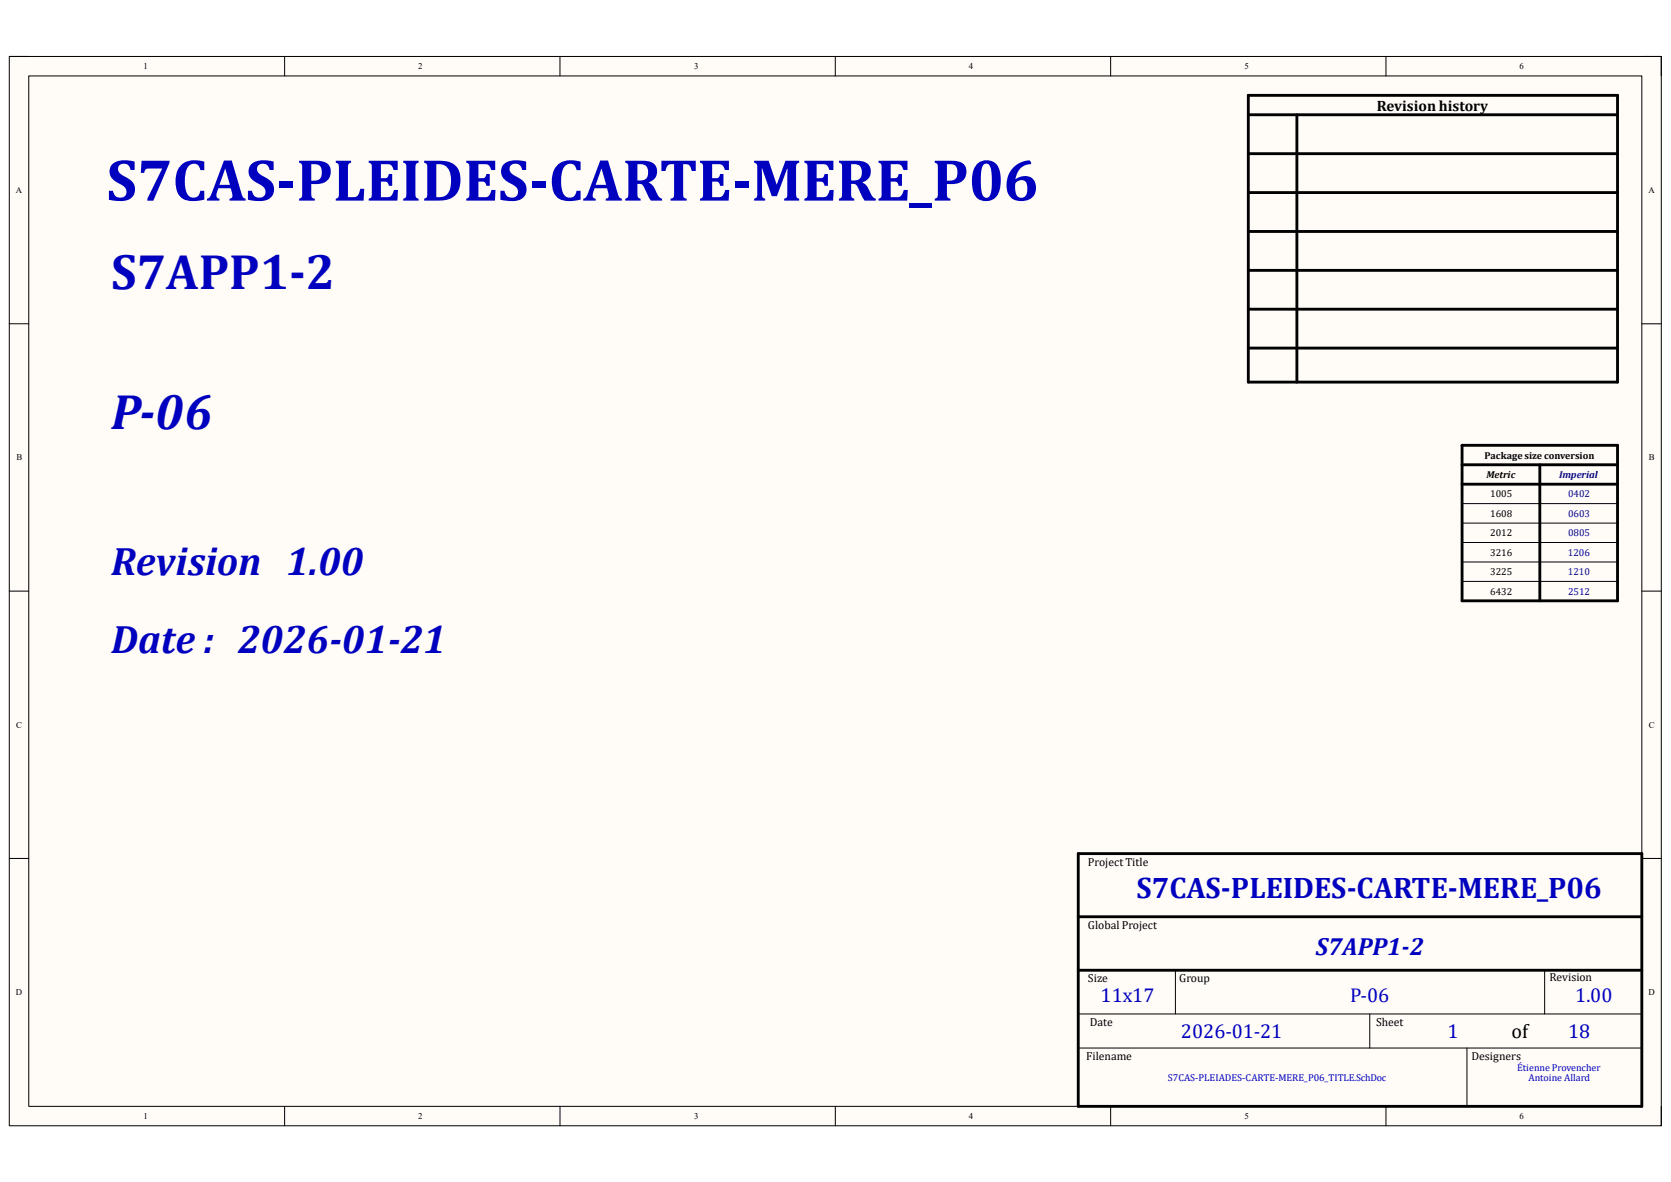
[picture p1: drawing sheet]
<svg xmlns="http://www.w3.org/2000/svg" width="297mm" height="210mm" viewBox="0 0 297 210" stroke-linecap="round" stroke-linejoin="round" font-family="sans-serif">
<defs><g id="words">
<text font-size="10.6" fill="#0000bf" x="18.9" y="35.6">S7CAS-PLEIDES-CARTE-MERE_P06</text>
<g font-size="8.8" fill="#0000bf">
<text x="19.8" y="51.3">S7APP1-2</text>
<text x="19.8" y="76.3">P-06</text>
</g>
<g font-size="7.1" fill="#0000bf">
<text x="19.8" y="102.2">Revision 1.00</text>
<text x="19.8" y="116.1">Date : 2026-01-21</text>
</g>
<text font-size="5.3" fill="#0000bf" x="202" y="159.6">S7CAS-PLEIDES-CARTE-MERE_P06</text>
<text font-size="4.4" fill="#0000bf" x="233.9" y="169.7">S7APP1-2</text>
<g font-size="3.6" fill="#0000bf">
<text x="195.6" y="178">11x17</text>
<text x="240" y="178">P-06</text>
<text x="280" y="178">1.00</text>
<text x="209.9" y="184.5">2026-01-21</text>
<text x="257.3" y="184.5">1</text>
<text x="278.7" y="184.5">18</text>
</g>
<text font-size="3.6" x="268.6" y="184.5">of</text>
<text font-size="2.7" x="244.7" y="19.6">Revision history</text>
<g font-size="2.1">
<text x="193.4" y="153.8">Project Title</text>
<text x="193.4" y="165">Global Project</text>
<text x="193.4" y="174.5">Size</text>
<text x="209.6" y="174.5">Group</text>
<text x="275.4" y="174.4">Revision</text>
<text x="193.7" y="182.3">Date</text>
<text x="244.6" y="182.3">Sheet</text>
<text x="193.1" y="188.3">Filename</text>
<text x="261.6" y="188.3">Designers</text>
</g>
<g font-size="1.8">
<text x="263.9" y="81.5">Package size conversion</text>
<text x="264.2" y="85">Metric</text>
<text x="264.9" y="88.4">1005</text>
<text x="264.9" y="91.9">1608</text>
<text x="264.9" y="95.3">2012</text>
<text x="264.9" y="98.8">3216</text>
<text x="264.9" y="102.2">3225</text>
<text x="264.9" y="105.7">6432</text>
</g>
<g font-size="1.8" fill="#0c0087">
<text x="277.1" y="85">Imperial</text>
<text x="278.7" y="88.4">0402</text>
<text x="278.7" y="91.9">0603</text>
<text x="278.7" y="95.3">0805</text>
<text x="278.7" y="98.8">1206</text>
<text x="278.7" y="102.2">1210</text>
<text x="278.7" y="105.7">2512</text>
</g>
<g font-size="1.8" fill="#0000bf">
<text x="269.7" y="190.3">Étienne Provencher</text>
<text x="207.6" y="192">S7CAS-PLEIADES-CARTE-MERE_P06_TITLE.SchDoc</text>
<text x="271.7" y="192">Antoine Allard</text>
</g>
<g font-size="1.6">
<text x="25.5" y="12.3">1</text>
<text x="74.3" y="12.3">2</text>
<text x="123.4" y="12.3">3</text>
<text x="172.2" y="12.3">4</text>
<text x="221.2" y="12.3">5</text>
<text x="270.1" y="12.3">6</text>
<text x="2.8" y="34.3">A</text>
<text x="293" y="34.3">A</text>
<text x="2.9" y="81.8">B</text>
<text x="293.1" y="81.8">B</text>
<text x="2.9" y="129.3">C</text>
<text x="293.1" y="129.3">C</text>
<text x="2.8" y="176.8">D</text>
<text x="293" y="176.8">D</text>
<text x="25.5" y="198.8">1</text>
<text x="74.3" y="198.8">2</text>
<text x="123.4" y="198.8">3</text>
<text x="172.2" y="198.8">4</text>
<text x="221.2" y="198.8">5</text>
<text x="270.1" y="198.8">6</text>
</g>
</g></defs>
<path d="M1.7 10h293.6v190h-293.6z" fill-rule="evenodd" fill="#fffcf8"/>
<path d="M1.7 10h293.6v190h-293.6z" fill="none" stroke="#000" stroke-width=".18"/>
<path d="M5.1 13.5h286.7v183.1h-286.7z" fill-rule="evenodd" fill="#fffcf8"/>
<g fill="none" stroke="#000" stroke-width=".18">
<path d="M1.7 10h3.4M5.1 13.5h286.7v183.1h-286.7zM50.6 10v3.5M99.5 10v3.5M148.5 10v3.5M197.4 10v3.5M246.3 10v3.5M291.8 10h3.5v3.5M1.7 57.5h3.4M291.8 57.5h3.5M259.9 89.5h27.6M259.9 92.9h27.6"/>
<path d="M259.9 96.4h27.6M259.9 99.9h27.6M1.7 105h3.4M259.9 103.3h27.6M291.8 105h3.5M1.7 152.5h3.4M291.8 152.5h3.5M208.9 172.4v7.8M274.6 172.4v7.8M50.6 196.6v3.4M99.5 196.6v3.4M148.5 196.6v3.4"/>
<path d="M191.7 180.2h100.1M191.7 186.2h100.1M197.4 196.6v3.4M243.5 180.2v6M246.3 196.6v3.4M260.7 186.2v10.4M295.3 196.6v3.4"/>
</g>
<g fill="none" stroke="#000" stroke-width=".51">
<path d="M221.9 16.9h65.6v51h-65.6zM221.9 20.4h65.6M221.9 27.3h65.6M221.9 34.2h65.6M230.5 20.4v47.5M221.9 41.1h65.6M221.9 48h65.6M221.9 54.9h65.6M221.9 61.8h65.6M259.9 79.1h27.6v27.7h-27.6zM259.9 82.6h27.6M259.9 86h27.6"/>
<path d="M273.7 82.6v24.2M191.7 151.7h100.1v44.9h-100.1zM191.7 172.4h100.1M191.7 162.9h100.1"/>
</g>
<use href="#words"/>
</svg>
